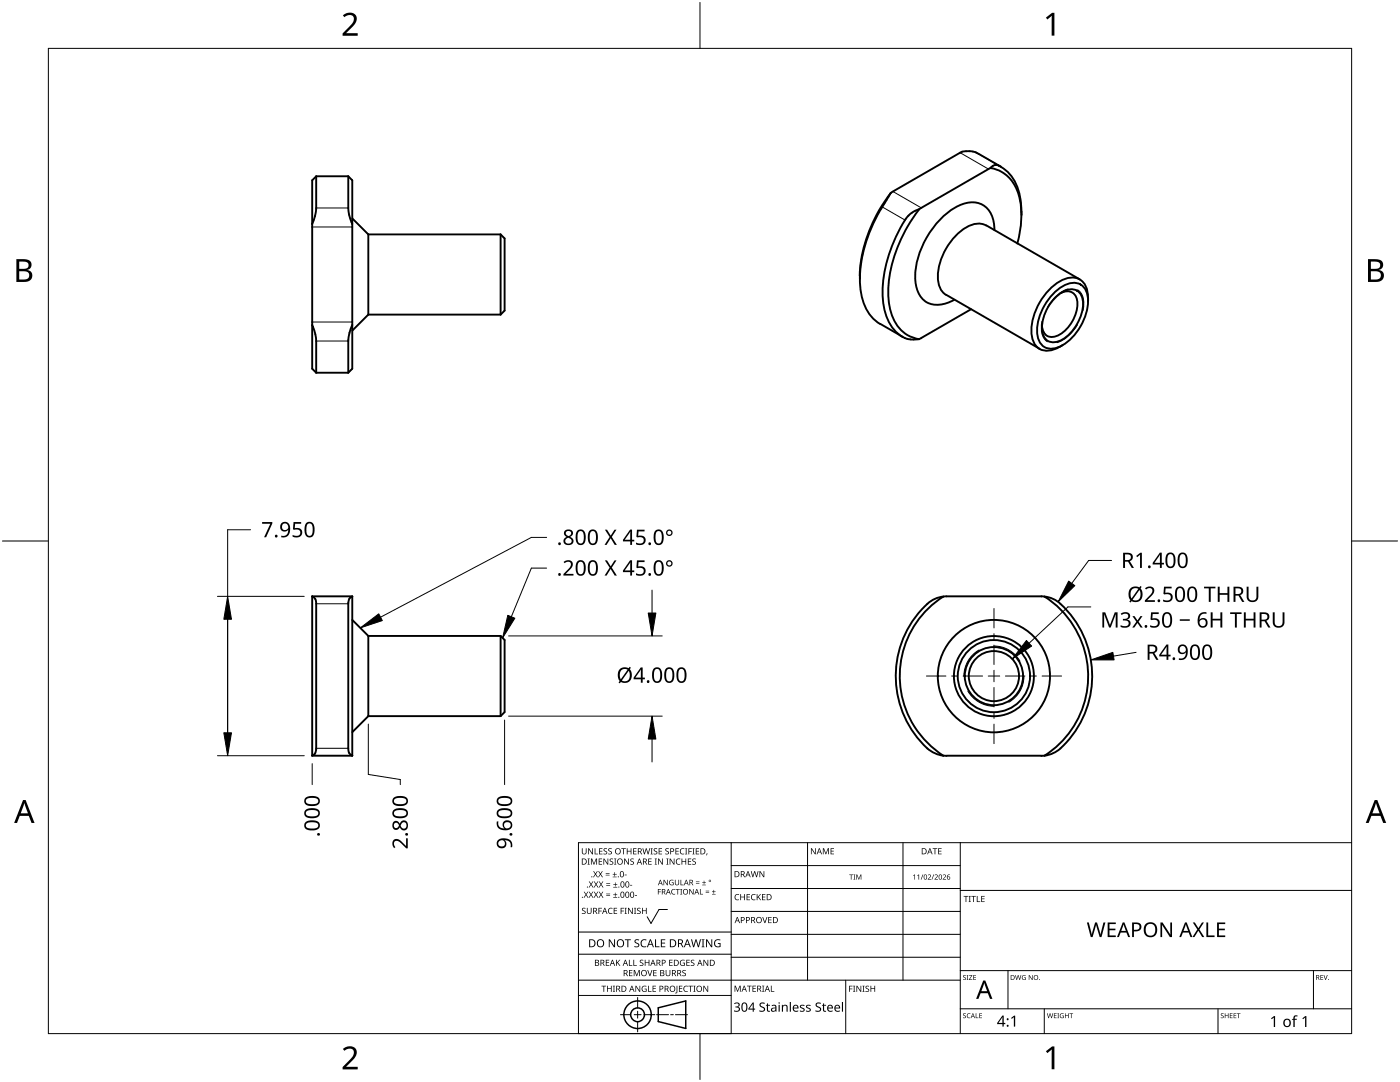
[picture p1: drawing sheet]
<svg xmlns="http://www.w3.org/2000/svg" width="279mm" height="216mm" viewBox="0 0 279 216" stroke-linecap="round" stroke-linejoin="round" font-family="sans-serif">
<g fill="none" stroke="#000" stroke-width=".38">
<path d="M63.1 35.2l-.8 .8v37.6l.8 .8M63.1 35.2v6.5l-.2 1.4-.6 1.6M63.1 35.2h6.4M69.5 35.2v6.6l.3 1.4 .5 1.5M69.5 35.2l.8 .8v37.6l-.8 .8M177.8 38.5l-.8 1.2a36.4 36.4 0 0 0-5.1 12.8 13.5 13.5 0 0 0 2 10.7l1.7 1.4M178.2 38.2a15.9 15.9 0 0 0-3.3 4.8 27.6 27.6 0 0 0-3.3 12M192 30.3l-13.8 7.9M192 30.3l1.7-.1 1.2 .3M194.9 30.5l.3 .2M195.3 30.7l4.5 2.6M197.3 33.7l-13.4 7.8"/>
<path d="M197.7 33.5l-.5 .2M197.7 33.5a7 7 0 0 1 5.7 5.7 18.1 18.1 0 0 1-.4 9.4M199.3 33.1a7.6 7.6 0 0 1 4.2 5.6l.3 3.6M199.4 33.1a1.3 1.3 0 0 0-1.7 .4M70.3 43.6l3.2 3.2M73.5 46.8v16M99.9 46.8v16M99.9 46.8h-26.4M99.9 46.8l.8 .8v14.4l-.8 .8M171.6 55v.7M180.6 43.9a28 28 0 0 0-4.4 15.9 9.4 9.4 0 0 0 4 7.5 4.9 4.9 0 0 0 3.2 .4M183.4 41.7l-1.7 .9-1.1 1.3"/>
<path d="M183.9 41.5a13.9 13.9 0 0 0-2.8 3.7 24.7 24.7 0 0 0-3.6 15.9 7.5 7.5 0 0 0 5 6.3l.9 .3 .5-.2 9.9-5.8M188.8 58.8l18.7 10.8M196.8 45a4.2 4.2 0 0 0-4.4 .6 12.3 12.3 0 0 0-5.2 10.5 3.6 3.6 0 0 0 1.6 2.7M196.8 45l18.7 10.7M198.5 45.9a5.2 5.2 0 0 0-3.2-5.4 6.8 6.8 0 0 0-5.8 1.6 17.2 17.2 0 0 0-6.8 14.2 4.6 4.6 0 0 0 3.4 4.4 6.6 6.6 0 0 0 4.4-.9M203.9 42.3v.6M210.3 59.7a4.6 4.6 0 0 1 4.1-1.9 2.78 2.78 0 0 1 1.7 3.2 8.6 8.6 0 0 1-5.1 7.2 2.29 2.29 0 0 1-3-2.4 8.6 8.6 0 0 1 2.3-6.1zM210.5 58.3a5.2 5.2 0 0 1 4.5-1.8 3.3 3.3 0 0 1 2.1 3.6 11 11 0 0 1-5.8 9.2 2.85 2.85 0 0 1-4.3-2.5 10.7 10.7 0 0 1 3.5-8.5zM211.8 58.5a2.12 2.12 0 0 1 2.3-.1 2.12 2.12 0 0 1 .9 2.2 7.5 7.5 0 0 1-4.2 6.5 2.04 2.04 0 0 1-2.9-2.1M62.3 64.9l.5 1.4 .3 1.4v6.7M63.1 74.4h6.4M70.3 64.9l-.6 1.5-.2 1.4v6.6"/>
<path d="M73.5 62.8l-3.2 3.2M99.9 62.8h-26.4M175.7 64.6l4.5 2.6M212.1 68.9l-.6 .3M217.2 60.1a4.4 4.4 0 0 0-1.7-4.3 4.5 4.5 0 0 0-4.9 .9 12.1 12.1 0 0 0-4.7 10.2 3.2 3.2 0 0 0 4.9 2.6l.7-.3M62.3 119a1.27 1.27 0 0 1 .8 1.5v28.8a1.4 1.4 0 0 1-.8 1.5M70.3 119v31.8M70.3 119a1.4 1.4 0 0 0-.8 1.5v28.8a1.27 1.27 0 0 0 .8 1.5M70.3 119h-8v31.8M188.3 119a6.7 6.7 0 0 0-4.4 2.6 19.6 19.6 0 0 0 1.6 28.1l1.6 .8 1.2 .3M188.3 119a18.8 18.8 0 0 0 0 31.8M207.8 119h.6"/>
<path d="M207.9 119h-19.6M208.4 119l1.8 .5a16.8 16.8 0 0 1 6.9 9.6 19.2 19.2 0 0 1-6.4 20.9l-1.1 .5-1.2 .3M208.4 119a18.8 18.8 0 0 1 0 31.8M70.3 123.7l3.2 3.2M73.5 126.9h26.4M73.5 126.9v16M99.9 126.9v16M99.9 126.9l.8 .8v14.4l-.8 .8M62.3 150.8h.1M62.3 150.8h8M70.3 150.8h.1M73.5 142.9h26.4"/>
<path d="M73.5 142.9l-3.2 3.2M188.3 150.8h.6M207.9 150.8h-19M208.4 150.8h-.6"/>
<circle cx="198.3" cy="134.9" r="5.8"/>
<circle cx="198.4" cy="134.9" r="11.2"/>
<circle cx="198.4" cy="134.9" r="7.2"/>
<circle cx="198.4" cy="134.9" r="5"/>
<circle cx="198.4" cy="134.9" r="8"/>
</g>
<path d="M178.2 38.2l5.7 3.3M191.6 30.5l5.7 3.2M194.9 30.5l4.5 2.6M69.5 41.5h-6.4M70.3 45.3h-8M176.1 41.3l4.5 2.6M69.5 68.1h-6.4M70.3 64.3h-8M63.1 120.5h6.4M63.1 149.3h6.4" fill="none" stroke="#000" stroke-width=".2"/>
<path d="M193.2 137.9a6.2 6.2 0 0 0 5.1 3M195.4 129.7a6 6 0 0 0-3 5.2M198.3 128.9a5.9 5.9 0 0 1 5.2 3M204.3 134.9a5.9 5.9 0 0 1-3 5.2" fill="none" stroke="#000" stroke-width=".2"/>
<path d="M213.1 57.7a7.5 7.5 0 0 0-4.1 3.6M215.1 57.8a3.2 3.2 0 0 1 1.2 3.3l-.1 .8M207.9 64.1a3.9 3.9 0 0 0 1.1 4.1M215.1 64.8a7.6 7.6 0 0 1-4.2 3.6" fill="none" stroke="#000" stroke-width=".2"/>
<path d="M9.7 9.7h260v196.5h-260z" fill="none" stroke="#000" stroke-width=".2"/>
<path d="M139.7 .5v9.2M.5 108h9.2M269.7 108h9.2M139.7 206.2v9.2" fill="none" stroke="#000" stroke-width=".2"/>
<g fill="#000">
<path d="M68.4 3.1a1.64 1.64 0 0 1 2.8 .4 2.52 2.52 0 0 1-1.2 2.2l-.9 .9h2.3v.5h-3v-.4l1.2-1.2a1.95 1.95 0 0 0 .9-2.2 1.23 1.23 0 0 0-1.8 .1zM208.7 3.5l1.3-.9h.4v4.5h-.5v-4l-.9 .8zM68.4 209.3a1.64 1.64 0 0 1 2.8 .4 2.52 2.52 0 0 1-1.2 2.2l-.9 1h2.3v.5h-3v-.5l1.2-1.2a1.95 1.95 0 0 0 .9-2.1 1.23 1.23 0 0 0-1.8 .1zM208.7 209.8l1.3-1h.4v4.6h-.5v-4l-.9 .7z"/>
<path d="M3.3 51.7h1.3a1.28 1.28 0 0 1 1.7 1.3 1.04 1.04 0 0 1-.9 .9 1.23 1.23 0 0 1 1 1.5 1.23 1.23 0 0 1-1.5 .9h-1.6zM3.8 54.1v1.7h1a.86 .86 0 0 0 1-.9 .86 .86 0 0 0-1.1-.8zM3.8 52.2v1.4h.9a.78 .78 0 0 0 1-.7 .78 .78 0 0 0-1.1-.7z"/>
<path d="M273 51.7h1.3a1.28 1.28 0 0 1 1.7 1.3 1.04 1.04 0 0 1-.8 .9 1.23 1.23 0 0 1 1 1.5 1.23 1.23 0 0 1-1.6 .9h-1.6zM273.6 54.1v1.7h.9a.86 .86 0 0 0 1.1-.9 .86 .86 0 0 0-1.1-.8zM273.6 52.2v1.4h.8a.78 .78 0 0 0 1-.7 .78 .78 0 0 0-1.1-.7z"/>
<path d="M4.6 159.6h.5l1.8 4.6h-.6l-.6-1.4h-1.8l-.5 1.4h-.6zM4.8 160.2l-.7 2.1h1.5z"/>
<path d="M274.3 159.6h.6l1.7 4.6h-.6l-.5-1.4h-1.8l-.6 1.4h-.5zM274.6 160.2l-.7 2.1h1.4z"/>
</g>
<g fill="none" stroke="#000" stroke-width=".2">
<path d="M145.9 168.1v38.1h-30.5v-38.1h154.3M145.9 172.7h45.7M145.9 177.3h45.7M161.2 168.1v27.5M180.2 168.1v27.5M191.6 168.1v38.1M191.6 177.7h78.1M115.4 198.6h30.5M115.4 195.6h76.2M115.4 190.4h30.5M115.4 186h30.5M127.3 199v2.1"/>
<path d="M133.2 181.5h-1.7l-1.6 2.8-.7-1.4M145.9 181.9h45.7M145.9 186.4h45.7M145.9 191h45.7M168.8 195.6v10.6M191.6 193.7h78.1M201.2 193.7v7.6M262.1 193.7v7.6M123.8 202.5h2.1M126.6 202.5h1.3M127.3 201.8v1.4M127.3 203.8v2.1"/>
<path d="M128.6 202.5h2.1M131 202.5h2.4M133.8 202.5h.6M134.8 202.5h2.4M191.6 201.3h78.1M208.4 201.3v4.9M243.1 201.3v4.9"/>
</g>
<g fill="#000">
<path d="M116.1 169.3h.2v.8a.32 .32 0 0 0 .3 .3 .32 .32 0 0 0 .3-.3v-.8h.2v.8a.47 .47 0 0 1-.5 .4 .47 .47 0 0 1-.5-.5zM116.5 177.9h.2l.3 .5 .3-.5h.1l-.4 .6 .4 .6h-.1l-.3-.5-.4 .5h-.1l.4-.6zM117.3 171.3h.4l-.1 .1v1l.1 .1h-.4l.1-.1v-1zM117.4 169.3h.2l.6 1v-1h.1v1.2h-.1l-.7-1v1h-.1zM117.5 177.9h.2l.3 .5 .3-.5h.1l-.4 .6 .4 .6h-.1l-.4-.5-.3 .5h-.1l.4-.6zM117.5 175.9h.2l.3 .5 .3-.5h.1l-.4 .6 .5 .6h-.2l-.3-.5-.4 .5h-.1l.4-.6zM117.9 171.3h.3l.3 1 .4-1h.3v1.2h-.2v-1l-.4 1h-.1l-.4-1v1h-.2zM118.7 169.3h.1v1h.6v.2h-.7zM118.4 173.8h.1l.3 .5 .3-.5h.2l-.4 .6 .4 .7h-.1l-.4-.6-.3 .6h-.1l.4-.7zM118.5 177.9h.2l.2 .5 .3-.5h.2l-.4 .6 .4 .6h-.1l-.4-.5-.3 .5h-.1l.4-.6zM118.5 175.9h.2l.3 .5 .3-.5h.1l-.4 .6 .4 .6h-.1l-.3-.5-.4 .5h-.1l.4-.6zM119.5 171.3h.7v.1h-.6v.4h.5v.2h-.5v.4h.6v.1h-.7z"/>
<path d="M119.6 169.3h.6v.1h-.5v.4h.5v.1h-.5v.4h.5v.2h-.6zM119.4 173.8h.1l.3 .5 .3-.5h.2l-.4 .6 .4 .7h-.1l-.4-.6-.3 .6h-.2l.5-.7zM119.5 177.9h.1l.3 .5 .3-.5h.2l-.4 .6 .4 .6h-.1l-.4-.5-.3 .5h-.1l.4-.6zM119.5 175.9h.2l.3 .5 .3-.5h.1l-.4 .6 .4 .6h-.1l-.4-.5-.3 .5h-.1l.4-.6zM120.9 174.6h.8v.1h-.8zM120.9 174.2h.8v.1h-.8zM121 178.7h.8v.1h-.8zM121 178.3h.8v.1h-.8zM121 176.6h.8v.1h-.8zM121 176.3h.8v.1h-.8zM120.5 169.4l.4-.1h.3l-.1 .1a.25 .25 0 0 0-.4-.1 .25 .25 0 0 0 0 .4l.4 .3 .1 .2-.3 .3-.5-.1v-.1h.2a.27 .27 0 0 0 .4-.1 .27 .27 0 0 0-.3-.3l-.2-.2zM120.4 171.3h.2l.7 1-.1-1h.2v1.2h-.2l-.6-1v1h-.2z"/>
<path d="M121.4 169.4l.5-.1h.2v.1a.25 .25 0 0 0-.4-.1 .25 .25 0 0 0 0 .4l.4 .3v.2l-.2 .3-.5-.1v-.1h.1a.27 .27 0 0 0 .5-.1 .27 .27 0 0 0-.4-.3l-.2-.2zM122.3 174.9h.8v.2h-.8zM122.4 179h.8v.1h-.8zM122.4 177h.8v.1h-.8zM121.7 171.4l.4-.1 .3 .1-.1 .1a.25 .25 0 0 0-.4-.1 .25 .25 0 0 0 0 .4 .42 .42 0 0 1 .5 .5 .42 .42 0 0 1-.7 .2l-.1-.2 .2 .1a.27 .27 0 0 0 .5-.2 .27 .27 0 0 0-.4-.3l-.2-.2zM122.6 174h.1v.4h.4v.1h-.4v.4h-.1v-.4h-.3v-.1h.3zM122.7 178.1h.1v.4h.4v.1h-.4v.3h-.1v-.3h-.3v-.1h.3zM122.7 176.1h.2v.3h.3v.2h-.3v.3h-.2v-.3h-.3v-.2h.3zM122.6 171.3h.4l-.1 .1v1l.1 .1h-.4l.1-.1v-1zM124 169.3h.9v.1h-.4v1.1h-.1v-1.1h-.4zM124.7 174.5h.4v.2h-.4zM124.6 171.3h.1l.7 1v-1h.1v1.2h-.2l-.6-1v1h-.1z"/>
<path d="M125.7 176.6h.5v.1h-.5zM125.1 169.3h.1v.5h.7v-.5h.1v1.2h-.1v-.6h-.7v.6h-.1zM125.8 171.4l.5-.1 .2 .1v.1a.25 .25 0 0 0-.4-.1 .25 .25 0 0 0 0 .4 .42 .42 0 0 1 .4 .5 .42 .42 0 0 1-.7 .2v-.2l.1 .1a.27 .27 0 0 0 .5-.2 .27 .27 0 0 0-.4-.3l-.2-.2zM126.7 178.6h.4v.2h-.4zM126.4 169.3h.6v.1h-.5v.4h.5v.1h-.5v.4h.5v.2h-.6zM128.2 169.3h.2l.2 1 .3-1h.2l.2 1 .3-1h.1l-.3 1.2h-.1l-.3-1.1-.3 1.1h-.2zM129.4 171.3h.7v.1h-.6v.4h.5v.2h-.5v.4h.6v.1h-.7zM129.8 169.3h.5l-.2 .1v1l.2 .1h-.5l.2-.1v-1zM130.7 171.3h.4l-.1 .1v1l.1 .1h-.4l.1-.1v-1zM130.5 169.4l.4-.1h.3l-.1 .1a.25 .25 0 0 0-.4-.1 .25 .25 0 0 0 0 .4l.4 .3 .1 .2-.2 .3-.6-.1v-.1h.2a.27 .27 0 0 0 .4-.1 .27 .27 0 0 0-.3-.3l-.2-.2zM131.3 177.4h.6v.1h-.5v.4h.5v.1h-.5v.5h-.1zM131.4 169.3h.7v.1h-.5v.4h.5v.1h-.5v.4h.5v.2h-.7z"/>
<path d="M131.3 171.3h.2l.7 1v-1h.1v1.2h-.2l-.6-1v1h-.2zM132.4 175.6h.2l.6 .9v-.9h.1v1h-.2l-.6-.9v.9h-.1zM133 171.3h.4l-.1 .1v1l.1 .1h-.4l.1-.1v-1zM132.8 169.4l.4-.1h.3l-.1 .1a.25 .25 0 0 0-.3-.1 .25 .25 0 0 0 0 .4l.4 .3v.2l-.2 .3-.5-.1v-.1h.1a.27 .27 0 0 0 .5-.1 .27 .27 0 0 0-.4-.3l-.2-.2zM133.7 175.7l.5-.2 .2 .1v.1a.45 .45 0 0 0-.7 .4 .45 .45 0 0 0 .6 .4v-.3h-.2v-.1h.3v.5a.6 .6 0 0 1-.8-.1 .6 .6 0 0 1 .1-.8zM134.1 177.5l.4-.1h.3l-.1 .2a.44 .44 0 0 0-.6 .4 .44 .44 0 0 0 .6 .3 .52 .52 0 0 1-.7 0 .52 .52 0 0 1 .1-.8zM133.6 171.3h.2l.7 1v-1h.1v1.2h-.2l-.6-1v1h-.2zM134.9 177.4h.8v.1h-.4v1h-.1v-1h-.3zM135 171.5l.5-.2 .3 .1-.1 .1a.49 .49 0 0 0-.7 .4 .49 .49 0 0 0 .7 .5 .52 .52 0 0 1-.6 0 .52 .52 0 0 1-.2-.6zM134.8 169.3h.7v.1h-.6v.4h.5v.1h-.5v.4h.6v.2h-.7zM134.7 175.6h.1v.7a.28 .28 0 0 0 .3 .2 .28 .28 0 0 0 .3-.2v-.7h.1v.7a.42 .42 0 0 1-.4 .4 .42 .42 0 0 1-.4-.4zM135.8 175.6h.2v.9h.4v.1h-.6z"/>
<path d="M135.8 177.4h.3l-.1 .1v.9l.1 .1h-.3l.1-.1v-.9zM135.8 169.4l.4-.1h.4l-.1 .1h-.2a.49 .49 0 0 0-.4 .6 .49 .49 0 0 0 .7 .3 .52 .52 0 0 1-.7 .1 .52 .52 0 0 1-.2-.6zM136 171.3h.2v.5h.6v-.5h.1v1.2h-.1v-.5h-.6v.5h-.2zM136.7 169.3h.5l-.2 .1v1l.2 .1h-.5l.2-.1v-1zM137.4 169.3h.7v.1h-.6v.4h.5v.2h-.5v.5h-.1zM137.3 171.3h.7v.1h-.6v.4h.5v.2h-.5v.4h.6v.1h-.7zM137.6 177.4h.1l.6 .9v-.9h.1v1.1h-.1l-.6-.9v.9h-.1zM138.2 169.3h.4l-.1 .1v1l.1 .1h-.4l.1-.1v-1zM138.9 176.2h.7v.1h-.7zM138.9 175.9h.7v.1h-.7zM138.2 171.4l.4-.1 .3 .1-.1 .1a.25 .25 0 0 0-.4-.1 .25 .25 0 0 0 0 .4 .42 .42 0 0 1 .5 .5 .42 .42 0 0 1-.7 .2l-.1-.2 .2 .1a.27 .27 0 0 0 .5-.2 .27 .27 0 0 0-.4-.3l-.2-.2zM138.9 169.3h.6v.1h-.5v.4h.5v.1h-.5v.4h.5v.2h-.6z"/>
<path d="M139.7 177.4h.1v1h.5v.1h-.6zM140.1 176.5h.8v.1h-.8zM140.5 175.7h.1v.3h.3v.2h-.3v.3h-.1v-.3h-.4v-.2h.4zM140.8 178h.7v.2h-.7zM140.8 177.7h.7v.1h-.7zM141 170.3h.2l-.3 .4zM142.1 178.4h.7v.1h-.7zM142.4 177.6h.1v.3h.3v.1h-.3v.3h-.1v-.3h-.3v-.1h.3zM146.8 178.6l.4-.2 .3 .1v.1a.49 .49 0 0 0-.7 .4 .49 .49 0 0 0 .7 .5 .52 .52 0 0 1-.7 0 .52 .52 0 0 1-.2-.6zM147.7 178.4h.2v.5h.6v-.5h.2v1.2h-.2v-.5h-.6v.5h-.2zM149 178.4h.7v.1h-.5v.4h.4v.2h-.4v.4h.5v.1h-.7zM150 178.6l.5-.2 .3 .1-.1 .1a.49 .49 0 0 0-.7 .4 .49 .49 0 0 0 .8 .5 .52 .52 0 0 1-.7 0 .52 .52 0 0 1-.2-.6z"/>
<path d="M149.8 173.8h.2l.3 1.1 .2-1.1h.2l.3 1.1 .2-1.1h.2l-.3 1.2h-.2l-.3-1-.3 1h-.1zM151 178.4h.2v.6l.5-.6h.2l-.5 .5 .5 .7h-.2l-.4-.6-.1 .6h-.2zM151.6 173.8h.1l.7 1v-1h.1v1.2h-.1l-.7-1v1h-.1zM152.1 178.4h.7v.1h-.6v.4h.5v.2h-.5v.4h.6v.1h-.7zM161.8 169.3h.2l.7 1v-1h.1v1.2h-.2l-.6-1v1h-.2zM164.2 169.3h.2l.4 .9 .4-.9h.2v1.2h-.1v-1.1l-.4 1.1h-.1l-.4-1.1v1.1h-.2zM165.8 169.3h.6v.1h-.5v.4h.5v.1h-.5v.4h.5v.2h-.6zM169.5 174.5h.7v.1h-.3v.9h-.1v-.9h-.3zM170.3 174.5h.4l-.1 .1v.8l.1 .1h-.4l.1-.1v-.8zM170.9 174.5h.2l.3 .8 .3-.8h.2v1h-.1v-.9l-.5 .9-.3-.9v.9h-.1zM182.2 174.7l.4-.2v1h-.1v-.9l-.2 .2zM183 174.7l.4-.2v1h-.1v-.9l-.2 .2z"/>
<path d="M184.1 174.5h.2l-.4 1h-.1zM185.2 174.6a.37 .37 0 0 1 .6 0 .37 .37 0 0 1-.3 .6l-.2 .2h.5v.1h-.6l.2-.4a.27 .27 0 0 0 .3-.3 .27 .27 0 0 0-.4-.2zM186.3 174.5h.1l-.4 1h-.1zM186.1 169.3h.9v.1h-.3v1.1h-.2v-1.1h-.4zM186.5 174.6a.37 .37 0 0 1 .6 0 .37 .37 0 0 1-.2 .6l-.2 .2h.5v.1h-.7l.3-.4a.27 .27 0 0 0 .2-.3 .27 .27 0 0 0-.3-.2zM187.2 169.3h.7v.1h-.5v.4h.5v.1h-.5v.4h.5v.2h-.7zM188.2 174.6a.37 .37 0 0 1 .5 0 .37 .37 0 0 1-.2 .6l-.2 .2h.5v.1h-.7l.3-.4a.27 .27 0 0 0 .3-.3 .27 .27 0 0 0-.4-.2zM192.3 178.8h.9v.1h-.3v1.1h-.2v-1.1h-.4zM193.3 178.8h.5l-.2 .1v1l.2 .1h-.5l.2-.1v-1zM193.8 178.8h1v.1h-.4v1.1h-.2v-1.1h-.4zM194.9 178.8h.2v1.1h.5v.1h-.7zM195.8 178.8h.7v.1h-.5v.4h.5v.1h-.5v.5h.5v.1h-.7z"/>
<path d="M116.2 181.3l.4-.2 .3 .1-.1 .1a.25 .25 0 0 0-.4-.1 .25 .25 0 0 0 0 .4l.4 .2 .1 .3-.3 .3-.5-.1v-.1h.2a.27 .27 0 0 0 .4-.1 .27 .27 0 0 0-.3-.3l-.2-.2zM117.1 181.1h.2v.8a.32 .32 0 0 0 .3 .3 .32 .32 0 0 0 .3-.3v-.8h.2v.8a.47 .47 0 0 1-.5 .5 .47 .47 0 0 1-.5-.5zM119.4 181.1h.7v.2h-.5v.4h.5v.1h-.5v.6h-.2zM120 196.7h1v.1h-.4v1.1h-.2v-1.1h-.4zM120.9 191.5h.7v.1h-.5v.4h.4v.2h-.4v.4h.5v.1h-.7zM121.5 181.3l.4-.2 .4 .1-.1 .1a.49 .49 0 0 0-.7 .5 .49 .49 0 0 0 .7 .4 .52 .52 0 0 1-.6 .1 .52 .52 0 0 1-.3-.6zM121.1 196.7h.2v.5h.6v-.5h.2v1.2h-.2v-.6h-.6v.6h-.2zM121.5 187.4h.2l.9 1.3v-1.3h.1v1.6h-.2l-.8-1.3v1.3h-.2zM122.3 196.7h.4l-.1 .1v1l.1 .1h-.4l.2-.1v-1zM122.5 181.1h.7v.2h-.6v.4h.5v.1h-.5v.4h.6v.2h-.7zM122.9 191.5h.2v.6l.5-.6h.2l-.5 .5 .5 .7h-.2l-.4-.6-.1 .6h-.2zM123.9 181.1h.6v.2h-.5v.4h.5v.1h-.5v.6h-.1z"/>
<path d="M124.7 181.1h.4l-.2 .2v.9l.2 .2h-.4l.1-.2v-.9zM124.7 187.4h1.2v.2h-.5v1.4h-.2v-1.4h-.5zM125.5 191.5h.2v1.1h.5v.1h-.7zM125.5 193.6h.7v.1h-.5v.4h.5v.1h-.5v.4h.5v.2h-.7zM125.3 181.1h.2l.7 1.1-.1-1.1h.2v1.3h-.2l-.6-1v1h-.2zM126.4 191.5h.2v1.1h.5v.1h-.7zM126.5 181.1h.5l-.2 .2v.9l.2 .2h-.5l.2-.2v-.9zM126.5 193.6h.2l.4 1 .4-1h.2v1.2h-.2v-1.1l-.4 1.1h-.1l-.4-1.1v1.1h-.1zM126.7 187.6l.3-.2 .6 .1-.2 .1a.33 .33 0 0 0-.6 .2 .33 .33 0 0 0 .4 .4 .47 .47 0 0 1 .4 .6 .47 .47 0 0 1-.7 .2h-.3v-.2h.2a.35 .35 0 0 0 .6-.2 .35 .35 0 0 0-.5-.4l-.3-.2zM126.8 196.7h.2l.6 1v-1h.2v1.2h-.2l-.7-1 .1 1h-.2zM127.2 181.3l.4-.2 .3 .1-.1 .1a.25 .25 0 0 0-.4-.1 .25 .25 0 0 0 0 .4l.4 .2 .1 .3-.3 .3-.5-.1v-.1h.2a.27 .27 0 0 0 .4-.1 .27 .27 0 0 0-.3-.3l-.2-.2zM127.7 191.6l.5-.1 .2 .1v.1a.25 .25 0 0 0-.4-.1 .25 .25 0 0 0 0 .4l.4 .2v.3l-.2 .2h-.5v-.2l.1 .1a.27 .27 0 0 0 .5-.2 .27 .27 0 0 0-.4-.3l-.2-.2z"/>
<path d="M128 187.6l.6-.2 .4 .1v.2a.64 .64 0 0 0-1 .5 .64 .64 0 0 0 1 .6v.2a.83 .83 0 0 1-1.1-.3 .83 .83 0 0 1 .1-1.1zM128.2 196.8l.6-.1 .2 .1v.1a.5 .5 0 0 0-.8 .4 .5 .5 0 0 0 .7 .5v-.4h-.3v-.1h.4v.6a.66 .66 0 0 1-.8-.2 .66 .66 0 0 1 0-.9zM128.1 181.1h.2v.6h.6v-.6h.2v1.3h-.2v-.6h-.6v.6h-.2zM129.2 193.6h.1l.4 1 .3-1h.2l-.4 1.2h-.2zM129.3 196.7h.2v1.1h.5v.1h-.7zM128.7 191.5h.1v.5h.6v-.5h.2v1.2h-.2v-.5h-.6v.5h-.1zM130.7 187.4h.2v1.4h.7v.2h-.9zM130.2 196.7h.7v.1h-.5v.4h.5v.1h-.5v.5h.5v.1h-.7zM130.4 193.6h.6v.1h-.5v.4h.5v.1h-.5v.4h.5v.2h-.6zM131.9 187.4h.9v.2h-.7v.5h.6v.2h-.6v.5h.7v.2h-.9zM132.8 193.6h.2v.7a.32 .32 0 0 0 .3 .4 .32 .32 0 0 0 .3-.4v-.7h.2v.7a.47 .47 0 0 1-.5 .5 .47 .47 0 0 1-.5-.5zM133.5 191.5h.7v.1h-.5v.4h.5v.2h-.5v.4h.5v.1h-.7z"/>
<path d="M135 196.7h.2v1.3l-.1 .2h-.3l-.1-.1 .3-.2zM135.5 196.7h.7v.1h-.5v.4h.4v.1h-.4v.5h.5v.1h-.7zM135.8 191.7l.5-.2 .4 .1-.1 .1a.5 .5 0 0 0-.8 .4 .5 .5 0 0 0 .7 .5v-.4h-.2v-.1h.4v.6a.66 .66 0 0 1-.9-.1 .66 .66 0 0 1 0-.9zM136.2 193.7l.4-.2 .3 .1-.1 .1a.25 .25 0 0 0-.4-.1 .25 .25 0 0 0 0 .4 .42 .42 0 0 1 .5 .6 .42 .42 0 0 1-.7 .2l-.1-.2h.2a.27 .27 0 0 0 .5-.1 .27 .27 0 0 0-.4-.3l-.2-.2zM136.5 196.8l.5-.1 .3 .1-.1 .1a.49 .49 0 0 0-.7 .4 .49 .49 0 0 0 .8 .4 .52 .52 0 0 1-.7 .1 .52 .52 0 0 1-.2-.6zM137 191.5h.7v.1h-.6v.4h.5v.2h-.5v.4h.6v.1h-.7zM137.4 196.7h.9v.1h-.4v1.1h-.1v-1.1h-.4zM137.9 191.6l.4-.1 .3 .1-.1 .1a.25 .25 0 0 0-.4-.1 .25 .25 0 0 0 0 .4l.4 .2 .1 .3-.2 .2h-.6v-.2l.2 .1a.27 .27 0 0 0 .5-.2 .27 .27 0 0 0-.4-.3l-.2-.2zM138.4 196.7h.4l-.1 .1v1l.1 .1h-.4l.1-.1v-1zM137.9 187.4h.2l.3 1.4 .4-1.4h.2l.4 1.4 .3-1.4h.2l-.4 1.6h-.2l-.4-1.3-.4 1.3h-.2zM140 187.4h.6l-.2 .2v1.3l.2 .1h-.6l.2-.1v-1.3zM140.4 196.7h.1l.7 1v-1h.1v1.2h-.1l-.7-1v1h-.1z"/>
<path d="M140.4 191.5h.2l.6 1v-1h.1v1.2h-.1l-.7-1v1h-.1zM140.9 187.4h.2l.9 1.3v-1.3h.2v1.6h-.3l-.8-1.3v1.3h-.2zM142.7 187.6l.7-.2 .4 .1-.1 .2a.65 .65 0 0 0-1 .5 .65 .65 0 0 0 .9 .6v-.4h-.3v-.2h.5v.7a.86 .86 0 0 1-1.1-.1 .86 .86 0 0 1 0-1.2zM146.6 196.7h.2l.4 1 .4-1h.2v1.2h-.1v-1.1l-.4 1.1h-.2l-.4-1.1v1.1h-.1zM149.1 196.7h.9v.1h-.4v1.1h-.1v-1.1h-.4zM150.2 196.7h.7v.1h-.6v.4h.5v.1h-.5v.5h.6v.1h-.7zM152.1 183h.2l.3 1 .4-1h.2l-.5 1.2h-.1zM152.1 196.7h.4l-.1 .1v1l.1 .1h-.4l.1-.1v-1zM153.8 196.7h.2v1.1h.5v.1h-.7zM153.3 183h.7v.1h-.5v.4h.5v.1h-.5v.5h.5v.1h-.7zM169.5 196.7h.6v.1h-.5v.5h.5v.1h-.5v.5h-.1zM170.2 196.7h.5l-.2 .1v1l.2 .1h-.5l.2-.1v-1z"/>
<path d="M170.9 196.7h.2l.6 1v-1h.2v1.2h-.2l-.6-1v1h-.2zM172.1 196.7h.5l-.2 .1v1l.2 .1h-.5l.2-.1v-1zM172.8 196.8l.4-.1h.2v.2a.25 .25 0 0 0-.4-.1 .25 .25 0 0 0 0 .4l.4 .2 .1 .3-.3 .2h-.5v-.2l.2 .1a.27 .27 0 0 0 .4-.2 .27 .27 0 0 0-.3-.3l-.3-.2zM173.7 196.7h.2v.5h.6v-.5h.2v1.2h-.2v-.6h-.6v.6h-.2zM192.2 194.7l.4-.1h.2l-.1 .1a.24 .24 0 0 0-.3 0 .24 .24 0 0 0-.1 .3 .24 .24 0 0 0 .4 .1l.1 .1-.1 .3h-.4l-.1-.1a.24 .24 0 0 0 .3 .1 .24 .24 0 0 0 .1-.3l-.4-.3zM192.9 194.6h.4l-.1 .1v.7l.1 .1h-.4l.1-.1v-.7zM193.4 194.6h.6l-.5 .8h.6v.1h-.7l.5-.8h-.5zM194.2 194.6h.6v.1h-.4v.3h.4v.1h-.4v.3h.4v.1h-.6zM202.6 194.6h.1l.2 .8 .2-.8h.2l.2 .8 .2-.8h.1l-.2 .9h-.2l-.2-.8-.2 .8h-.2zM204.1 194.7l.3-.1h.3l-.1 .1a.4 .4 0 0 0-.6 .4 .4 .4 0 0 0 .6 .3v-.3l-.2-.1h.3v.5a.53 .53 0 0 1-.7-.1 .53 .53 0 0 1 .1-.7zM205.3 194.6h.2l.5 .8v-.8h.1v.9h-.2l-.5-.8v.8h-.1zM216.9 184.1h.4l.6 2.4 .7-2.4h.3l.7 2.4 .6-2.4h.4l-.8 2.9h-.3l-.8-2.5-.6 2.5h-.4z"/>
<path d="M221.1 184.1h1.6v.3h-1.3v.9h1.2v.3h-1.2v1.1h1.3v.3h-1.6zM231.6 184.1h.4l1.6 2.4v-2.4h.3v2.9h-.4l-1.6-2.4v2.4h-.3zM238 184.1h.5l.7 1.1 .7-1.1h.4l-.9 1.4 .9 1.5h-.4l-.7-1.3-.8 1.3h-.4l.9-1.5zM240.8 184.1h.3v2.6h1.3v.3h-1.6zM242.9 184.1h1.6v.3h-1.2v.9h1.1v.3h-1.1v1.1h1.2v.3h-1.6zM263.5 194.6h.6v.1h-.5v.3h.4v.1h-.4v.3h.5v.1h-.6zM264.1 194.6h.2l.2 .8 .3-.8h.2l-.4 .9h-.1zM146.5 200.2a.6 .6 0 0 1 .7-.2 .6 .6 0 0 1 .4 .7l-.3 .2a.51 .51 0 0 1 .4 .7 .51 .51 0 0 1-.7 .3l-.5-.1v-.2l.4 .1a.38 .38 0 0 0 .5-.3 .38 .38 0 0 0-.5-.4h-.1v-.2h.1a.36 .36 0 0 0 .5-.4 .36 .36 0 0 0-.7-.1l-.1 .1zM151.7 200.2l.3-.2 .6 .1v.2l-.2-.1a.34 .34 0 0 0-.6 .2 .34 .34 0 0 0 .4 .5l.4 .2 .1 .3a.74 .74 0 0 1-1.2 .4v-.2l.4 .1a.36 .36 0 0 0 .6-.3 .36 .36 0 0 0-.5-.4l-.4-.3zM153.1 200.2h.2v.3h.4v.2h-.4v.8l.1 .2h.3a.33 .33 0 0 1-.4 .2 .33 .33 0 0 1-.3-.4v-.8l-.1-.1 .1-.1zM155.4 200.5h.2v1.4h-.2zM156 200.5h.2l.1 .2a.52 .52 0 0 1 .5-.2 .52 .52 0 0 1 .4 .5v.9h-.2v-.9a.37 .37 0 0 0-.5-.3 .37 .37 0 0 0-.2 .5v.7h-.3z"/>
<path d="M157.6 199.9h.2v2h-.2zM159.7 200.6l.3-.1 .6 .1-.1 .1h-.3a.25 .25 0 0 0-.4 .2 .25 .25 0 0 0 .4 .2l.3 .2 .1 .2a.62 .62 0 0 1-1 .3v-.2l.4 .1a.26 .26 0 0 0 .4-.1 .28 .28 0 0 0-.4-.4l-.3-.2zM160.9 200.6l.3-.1 .6 .1-.1 .1h-.3a.25 .25 0 0 0-.3 .2 .25 .25 0 0 0 .3 .2l.3 .2 .1 .2a.62 .62 0 0 1-.9 .3v-.2l.3 .1a.26 .26 0 0 0 .4-.1 .26 .26 0 0 0-.3-.4l-.4-.2zM162.8 200.2l.4-.2 .6 .1v.2l-.3-.1a.34 .34 0 0 0-.5 .2 .34 .34 0 0 0 .4 .5l.4 .2 .1 .3a.74 .74 0 0 1-1.2 .4v-.2l.4 .1a.36 .36 0 0 0 .6-.3 .36 .36 0 0 0-.5-.4l-.4-.3zM164.3 200.2h.2v.3h.4v.2h-.4v.8l.1 .2h.3a.33 .33 0 0 1-.4 .2 .33 .33 0 0 1-.3-.4v-.8l-.2-.1 .2-.1zM168 199.9h.2v2h-.2zM192.2 202.3l.4-.1h.2l-.1 .1a.24 .24 0 0 0-.3 0 .24 .24 0 0 0-.1 .3 .24 .24 0 0 0 .4 .1l.1 .2-.1 .2-.4 .1-.1-.2a.24 .24 0 0 0 .3 .1 .24 .24 0 0 0 .1-.3l-.4-.2zM193.1 202.3l.6-.1-.3 .1a.4 .4 0 0 0-.3 .5 .4 .4 0 0 0 .5 .2 .46 .46 0 0 1-.6 0 .46 .46 0 0 1 .1-.7zM194.7 202.2h.1v.8h.5v.2h-.6zM195.4 202.2h.6v.1h-.4v.3h.4v.1h-.4v.4h.4v.1h-.6zM201.8 203.1l.6-.4h.2v2.1h-.3v-1.9l-.4 .4zM209 202.2h.1l.2 .8 .2-.8h.1l.3 .8 .2-.8h.1l-.3 1h-.1l-.2-.9-.3 .9h-.1z"/>
<path d="M210.3 202.2h.6v.1h-.4v.3h.3v.1h-.3v.4h.4v.1h-.6zM211 202.2h.4l-.2 .1v.8l.2 .1h-.4l.1-.1v-.8zM211.6 202.3l.7-.1-.1 .1a.4 .4 0 0 0-.6 .4 .4 .4 0 0 0 .6 .3v-.2l-.2-.2h.3v.5a.53 .53 0 0 1-.7-.1 .53 .53 0 0 1 0-.7zM212.5 202.2h.2v.4h.5v-.4h.1v1h-.1v-.5h-.5v.5h-.2zM213.4 202.2h.8v.1h-.3v.9h-.2v-.9h-.3zM243.7 202.3l.3-.1h.2v.1a.24 .24 0 0 0-.3 0 .24 .24 0 0 0-.1 .3 .24 .24 0 0 0 .3 .1l.1 .2-.1 .2-.4 .1-.1-.2a.24 .24 0 0 0 .4 .1 .24 .24 0 0 0 0-.3l-.3-.2zM244.4 202.2h.2v.4h.5v-.4h.1v1h-.1v-.5h-.5v.5h-.2zM245.4 202.2h.6v.1h-.4v.3h.4v.1h-.4v.4h.4v.1h-.6zM246.2 202.2h.5v.1h-.4v.3h.4v.1h-.4v.4h.4v.1h-.5zM246.8 202.2h.8v.1h-.3v.9h-.2v-.9h-.3zM253.7 203.2l.6-.5h.2v2.2h-.3v-1.9l-.4 .4zM258.2 202.7l.3-.1h.5l-.1 .3-.4-.1-.1 .2v.3h.4v.2h-.4v1.4h-.3v-1.4h-.3l.3-.2z"/>
<path d="M259.9 203.2l.6-.5h.2v2.2h-.2v-1.9l-.5 .4z"/>
<path d="M116.1 171.3h.4a.61 .61 0 0 1 .6 .6 .61 .61 0 0 1-.6 .6h-.4zM116.3 171.4v1h.1a.48 .48 0 0 0 .5-.5 .48 .48 0 0 0-.4-.5z"/>
<path d="M122.7 169.9a.61 .61 0 0 1 1.2 0 .61 .61 0 0 1-1.2 0zM123 169.5a.47 .47 0 0 0-.1 .7 .47 .47 0 0 0 .8 0v-.1a.45 .45 0 0 0-.1-.6 .45 .45 0 0 0-.6 0z"/>
<path d="M123.1 171.9a.61 .61 0 0 1 1.2 0 .61 .61 0 0 1-1.2 0zM123.5 171.5l-.2 .4a.45 .45 0 0 0 .7 .4 .45 .45 0 0 0 0-.8l-.2-.1z"/>
<path d="M123.9 173.9a.51 .51 0 0 1 .6 .1 .51 .51 0 0 1 0 .7 .44 .44 0 0 1-.6 .3 .44 .44 0 0 1-.2-.6zM123.9 174v.1a.48 .48 0 0 0 .3 .8 .53 .53 0 0 0 .2-.5 .53 .53 0 0 0-.4-.4z"/>
<path d="M124 178a.44 .44 0 0 1 .5 0 .44 .44 0 0 1 .1 .5 .46 .46 0 0 1-.4 .7 .46 .46 0 0 1-.4-.7zM124.1 178.1l-.1 .2a.45 .45 0 0 0 .3 .7 .53 .53 0 0 0 .2-.5 .53 .53 0 0 0-.4-.4z"/>
<path d="M124 176a.44 .44 0 0 1 .5 0 .44 .44 0 0 1 .1 .5 .46 .46 0 0 1-.4 .6 .46 .46 0 0 1-.4-.7zM124.1 176.1l-.1 .4a.31 .31 0 0 0 .2 .5 .31 .31 0 0 0 .3-.5l-.1-.4z"/>
<path d="M124.9 178a.5 .5 0 0 1 .7 .1 .5 .5 0 0 1 0 .6 .44 .44 0 0 1-.6 .4 .44 .44 0 0 1-.2-.6zM125 178.1a.48 .48 0 0 0-.1 .6 .48 .48 0 0 0 .4 .3l.1-.8-.2-.2z"/>
<path d="M124.9 176a.44 .44 0 0 1 .6 0 .44 .44 0 0 1 .1 .5 .46 .46 0 0 1-.5 .6 .46 .46 0 0 1-.3-.7zM125 176.1l-.1 .4a.31 .31 0 0 0 .3 .5 .31 .31 0 0 0 .2-.5v-.4z"/>
<path d="M125.9 178a.5 .5 0 0 1 .6 .1 .5 .5 0 0 1 0 .6 .44 .44 0 0 1-.5 .4 .44 .44 0 0 1-.2-.6zM126 178.1l-.1 .1a.48 .48 0 0 0 .4 .8 .53 .53 0 0 0 .2-.5 .53 .53 0 0 0-.5-.4z"/>
<path d="M127.3 169.3h.3a.35 .35 0 0 1 .5 .2 .35 .35 0 0 1-.3 .4l.4 .6h-.2l-.3-.5h-.3v.5h-.1zM127.4 169.4v.4h.2a.23 .23 0 0 0 .3-.2 .23 .23 0 0 0-.3-.2z"/>
<path d="M127.5 171.3h.2l.4 1.2h-.1l-.2-.4h-.4l-.2 .4h-.1zM127.6 171.5l-.2 .5h.4z"/>
<path d="M128.3 171.3h.3a.35 .35 0 0 1 .5 .2 .35 .35 0 0 1-.3 .5l.4 .5h-.2l-.3-.5h-.2v.5h-.2zM128.5 171.4v.5h.1a.23 .23 0 0 0 .3-.2 .23 .23 0 0 0-.3-.3z"/>
<path d="M131.7 175.5h.1l.5 1.1h-.2l-.1-.3h-.4l-.2 .3h-.1zM131.8 175.7l-.2 .5h.4z"/>
<path d="M132.1 177.4h.3a.31 .31 0 0 1 .4 .2 .31 .31 0 0 1-.2 .4l.3 .5h-.2l-.3-.5h-.2v.5h-.1zM132.2 177.5v.4h.2a.21 .21 0 0 0 .2-.2 .21 .21 0 0 0-.2-.2z"/>
<path d="M133.3 177.4h.1l.5 1.1h-.2l-.1-.4h-.4l-.2 .4h-.1zM133.4 177.5l-.2 .5h.4z"/>
<path d="M133.8 169.3h.6l.1 .2-.1 .4-.5 .1v.5h-.1zM133.9 169.4v.5a.29 .29 0 0 0 .5-.3 .29 .29 0 0 0-.5-.2z"/>
<path d="M136.9 175.5h.1l.4 1.1h-.1l-.1-.3h-.5l-.1 .3h-.1zM137 175.7l-.2 .5h.3z"/>
<path d="M136.2 177.9a.55 .55 0 0 1 1.1 0 .55 .55 0 0 1-1.1 0zM136.4 177.9a.45 .45 0 0 0 .9 0 .45 .45 0 0 0-.9 0z"/>
<path d="M137.6 175.6h.3a.31 .31 0 0 1 .4 .2 .31 .31 0 0 1-.2 .4l.3 .4h-.2l-.2-.4h-.3v.4h-.1zM137.7 175.7v.4h.2a.21 .21 0 0 0 .3-.2 .21 .21 0 0 0-.3-.2z"/>
<path d="M139 177.4h.1l.4 1.1h-.1l-.1-.4h-.5l-.1 .4h-.1zM139.1 177.5l-.2 .5h.3z"/>
<path d="M139.8 169.3h.4a.54 .54 0 0 1 .6 .6 .56 .56 0 0 1-.7 .6h-.3zM140 169.4v.9h.1a.48 .48 0 0 0 .5-.4 .48 .48 0 0 0-.4-.5z"/>
<path d="M141.4 175.8a.25 .25 0 0 1 .5 0 .25 .25 0 0 1-.5 0zM141.5 175.8a.15 .15 0 0 0 .3 0 .15 .15 0 0 0-.3 0z"/>
<path d="M146.6 173.8h.4a.61 .61 0 0 1 .6 .6 .61 .61 0 0 1-.7 .6h-.3zM146.8 174v.9h.1a.43 .43 0 0 0 .5-.5 .41 .41 0 0 0-.4-.4z"/>
<path d="M147.8 173.8h.4a.35 .35 0 0 1 .4 .3 .35 .35 0 0 1-.2 .4l.3 .5h-.2l-.3-.5h-.2v.5h-.2zM148 174v.4h.2a.23 .23 0 0 0 .3-.2 .23 .23 0 0 0-.3-.2z"/>
<path d="M149.2 173.8h.1l.5 1.2h-.1l-.2-.3h-.5l-.1 .3h-.2zM149.3 174l-.2 .5h.4z"/>
<path d="M153 178.4h.4a.55 .55 0 0 1 .6 .6 .56 .56 0 0 1-.6 .6h-.4zM153.2 178.5v1h.1a.48 .48 0 0 0 .5-.5 .48 .48 0 0 0-.4-.5z"/>
<path d="M163.4 169.2h.2l.5 1.3h-.2l-.2-.4h-.4l-.2 .4h-.1zM163.5 169.4l-.2 .6h.4z"/>
<path d="M184 169.3h.3a.61 .61 0 0 1 .6 .6 .61 .61 0 0 1-.6 .6h-.3zM184.1 169.4v.9h.2a.43 .43 0 0 0 .5-.4 .41 .41 0 0 0-.5-.5z"/>
<path d="M184.5 174.6h.4l.1 .5a.38 .38 0 0 1-.4 .4 .38 .38 0 0 1-.3-.6zM184.5 174.6v.1a.39 .39 0 0 0-.1 .4 .39 .39 0 0 0 .4 .3 .4 .4 0 0 0 .2-.5 .4 .4 0 0 0-.5-.3z"/>
<path d="M185.5 169.2h.1l.5 1.3h-.1l-.2-.4h-.5l-.1 .4h-.2zM185.6 169.4l-.2 .6h.4z"/>
<path d="M187.5 174.6h.4l.1 .5a.38 .38 0 0 1-.4 .4 .38 .38 0 0 1-.3-.6zM187.5 174.6v.2a.38 .38 0 0 0 .3 .6 .41 .41 0 0 0 .1-.5 .41 .41 0 0 0-.4-.3z"/>
<path d="M189.1 174.6l.5-.1-.4 .2-.1 .3a.33 .33 0 0 1 .5 .1 .33 .33 0 0 1-.2 .5 .33 .33 0 0 1-.4-.4zM189.1 175.2a.22 .22 0 0 0 .4 0 .22 .22 0 0 0-.4 0z"/>
<path d="M118.4 181.1h.3a.35 .35 0 0 1 .4 .3 .35 .35 0 0 1-.2 .4l.3 .6h-.1l-.3-.5h-.3v.5h-.1zM118.5 181.3v.4h.2a.23 .23 0 0 0 .3-.2 .23 .23 0 0 0-.3-.2z"/>
<path d="M118.7 191.5h.4a.31 .31 0 0 1 .4 .2 .31 .31 0 0 1-.2 .4 .33 .33 0 0 1 .3 .4 .33 .33 0 0 1-.4 .2h-.5zM118.9 192.2v.4h.2a.23 .23 0 0 0 .3-.2 .23 .23 0 0 0-.3-.2zM118.9 191.6v.4h.2a.21 .21 0 0 0 .3-.2 .21 .21 0 0 0-.3-.2z"/>
<path d="M117.6 187.4h.5a.71 .71 0 0 1 .7 .8 .73 .73 0 0 1-.8 .8h-.4zM117.8 187.6v1.2h.2a.56 .56 0 0 0 .6-.6 .54 .54 0 0 0-.6-.6z"/>
<path d="M119.8 191.5h.4a.35 .35 0 0 1 .4 .3 .35 .35 0 0 1-.2 .4l.3 .5h-.2l-.3-.5h-.2v.5h-.2zM120 191.6v.5h.2a.23 .23 0 0 0 .3-.2 .23 .23 0 0 0-.3-.3z"/>
<path d="M119.3 187.6a.74 .74 0 0 1 .9-.1 .74 .74 0 0 1 .4 .7 .77 .77 0 0 1-1.1 .8 .77 .77 0 0 1-.3-1.3zM119.5 187.7l-.2 .5a.56 .56 0 0 0 .7 .6 .56 .56 0 0 0 .3-.9 .51 .51 0 0 0-.8-.2z"/>
<path d="M120.6 181.1h.2l.4 1.3h-.1l-.2-.4h-.4l-.2 .4h-.1zM120.7 181.3l-.2 .6h.4z"/>
<path d="M122.2 191.5h.1l.5 1.2h-.2l-.1-.3h-.5l-.2 .3h-.1zM122.2 191.7l-.2 .5h.4z"/>
<path d="M123 196.7h.3a.35 .35 0 0 1 .4 .2 .35 .35 0 0 1-.2 .5l.3 .5h-.1l-.3-.5h-.3v.5h-.1zM123.1 196.8v.5h.2a.23 .23 0 0 0 .3-.3 .23 .23 0 0 0-.3-.2z"/>
<path d="M123.3 187.6a.74 .74 0 0 1 .8-.1 .74 .74 0 0 1 .5 .7 .77 .77 0 0 1-1.1 .8 .77 .77 0 0 1-.3-1.3zM123.5 187.7l-.2 .5a.56 .56 0 0 0 .7 .6 .56 .56 0 0 0 .3-.9 .51 .51 0 0 0-.8-.2z"/>
<path d="M124.5 193.6h.3a.35 .35 0 0 1 .4 .2 .35 .35 0 0 1-.2 .4l.3 .6h-.1l-.3-.5h-.3v.5h-.1zM124.6 193.7v.4h.2a.23 .23 0 0 0 .3-.2 .23 .23 0 0 0-.3-.2z"/>
<path d="M124 196.7h.4a.54 .54 0 0 1 .6 .6 .56 .56 0 0 1-.6 .6h-.4zM124.2 196.8v1h.2a.48 .48 0 0 0 .5-.5 .48 .48 0 0 0-.5-.5z"/>
<path d="M124.7 191.5h.2l.4 1.2h-.1l-.2-.3h-.4l-.2 .3h-.1zM124.8 191.7l-.2 .5h.4z"/>
<path d="M126 196.7h.2l.4 1.2h-.1l-.2-.4h-.4l-.2 .4h-.1zM126.1 196.8l-.2 .6h.4z"/>
<path d="M127.9 194.2a.61 .61 0 0 1 1.2 0 .61 .61 0 0 1-1.2 0zM128.2 193.8l-.1 .4a.45 .45 0 0 0 .7 .4 .45 .45 0 0 0 0-.8l-.2-.1z"/>
<path d="M129.7 187.4h.2l.6 1.6h-.2l-.2-.5h-.6l-.2 .5h-.2zM129.8 187.6l-.2 .7h.5z"/>
<path d="M130.2 191.5h.2l.5 1.2h-.2l-.2-.3h-.4l-.2 .3h-.1zM130.3 191.7l-.2 .5h.4z"/>
<path d="M131 191.5h.4a.35 .35 0 0 1 .4 .3 .35 .35 0 0 1-.2 .4l.3 .5h-.2l-.3-.5h-.2v.5h-.2zM131.2 191.6v.5h.2a.23 .23 0 0 0 .2-.2 .23 .23 0 0 0-.3-.3z"/>
<path d="M131.8 193.6h.3a.31 .31 0 0 1 .4 .1 .31 .31 0 0 1-.2 .4 .33 .33 0 0 1 .3 .4 .33 .33 0 0 1-.4 .3h-.4zM131.9 194.2v.4h.3a.23 .23 0 0 0 .2-.2 .23 .23 0 0 0-.3-.2zM131.9 193.7v.4h.2a.21 .21 0 0 0 .3-.2 .21 .21 0 0 0-.3-.2z"/>
<path d="M131.6 196.7h.5l.3 .3-.1 .3-.5 .1v.5h-.2zM131.8 196.8v.5a.29 .29 0 0 0 .4-.2 .29 .29 0 0 0-.4-.3z"/>
<path d="M132.6 196.7h.4a.35 .35 0 0 1 .4 .2 .35 .35 0 0 1-.2 .5l.3 .5h-.2l-.3-.5h-.2v.5h-.2zM132.8 196.8v.5h.2a.23 .23 0 0 0 .3-.3 .23 .23 0 0 0-.3-.2z"/>
<path d="M132.1 191.5h.5l.2 .3-.1 .4-.5 .1v.4h-.1zM132.2 191.6v.5a.29 .29 0 0 0 .5-.2 .29 .29 0 0 0-.5-.3z"/>
<path d="M134.1 193.6h.3a.35 .35 0 0 1 .5 .2 .35 .35 0 0 1-.3 .4l.4 .6h-.2l-.3-.5h-.2v.5h-.2zM134.3 193.7v.4h.1a.23 .23 0 0 0 .3-.2 .23 .23 0 0 0-.3-.2z"/>
<path d="M133.5 197.3a.65 .65 0 0 1 1.3 0 .65 .65 0 0 1-1.3 0zM133.9 196.9a.47 .47 0 0 0-.1 .7 .47 .47 0 0 0 .7 0l.1-.1a.45 .45 0 0 0-.1-.6 .45 .45 0 0 0-.6 0z"/>
<path d="M133.7 187.4h.5a.71 .71 0 0 1 .8 .8 .73 .73 0 0 1-.9 .8h-.4zM133.9 187.6v1.2h.2a.56 .56 0 0 0 .6-.6 .54 .54 0 0 0-.6-.6z"/>
<path d="M135.2 193.6h.3a.35 .35 0 0 1 .4 .2 .35 .35 0 0 1-.2 .4l.3 .6h-.1l-.3-.5h-.3v.5h-.1zM135.3 193.7v.4h.2a.23 .23 0 0 0 .3-.2 .23 .23 0 0 0-.3-.2z"/>
<path d="M134.5 191.5h.4a.54 .54 0 0 1 .6 .6 .56 .56 0 0 1-.7 .6h-.3zM134.6 191.6v1h.2a.48 .48 0 0 0 .5-.5 .48 .48 0 0 0-.5-.5z"/>
<path d="M135.3 187.4h.4a.45 .45 0 0 1 .6 .3 .45 .45 0 0 1-.3 .6l.4 .7h-.2l-.4-.6h-.3v.6h-.2zM135.5 187.6v.6h.2a.3 .3 0 0 0 .4-.3 .3 .3 0 0 0-.4-.3z"/>
<path d="M137.1 187.4h.2l.6 1.6h-.2l-.2-.5h-.6l-.2 .5h-.2zM137.2 187.6l-.3 .7h.5z"/>
<path d="M139.6 191.5h.1l.5 1.2h-.1l-.2-.3h-.5l-.1 .3h-.2zM139.7 191.7l-.2 .5h.4z"/>
<path d="M138.9 197.3a.61 .61 0 0 1 1.2 0 .61 .61 0 0 1-1.2 0zM139.3 196.9a.47 .47 0 0 0-.1 .7 .47 .47 0 0 0 .7 0v-.1a.45 .45 0 0 0-.1-.6 .45 .45 0 0 0-.5 0z"/>
<path d="M141.7 191.5h.3a.54 .54 0 0 1 .6 .6 .56 .56 0 0 1-.6 .6h-.3zM141.8 191.6v1h.2a.48 .48 0 0 0 .5-.5 .48 .48 0 0 0-.5-.5z"/>
<path d="M147.1 183h.1l.5 1.2h-.2l-.1-.4h-.5l-.1 .4h-.2zM147.1 183.1l-.1 .6h.3z"/>
<path d="M147.9 183h.6l.1 .3-.1 .3-.5 .1v.5h-.1zM148 183.1v.5a.29 .29 0 0 0 .5-.2 .29 .29 0 0 0-.5-.3z"/>
<path d="M148.5 196.7h.1l.5 1.2h-.2l-.1-.4h-.5l-.2 .4h-.1zM148.5 196.8l-.2 .6h.4z"/>
<path d="M148.9 183h.5l.3 .3-.2 .3-.5 .1v.5h-.1zM149 183.1v.5a.29 .29 0 0 0 .5-.2 .29 .29 0 0 0-.5-.3z"/>
<path d="M149.9 183h.3a.35 .35 0 0 1 .5 .2 .35 .35 0 0 1-.3 .5l.4 .5h-.2l-.3-.5h-.2v.5h-.2zM150.1 183.1v.5h.1a.23 .23 0 0 0 .3-.3 .23 .23 0 0 0-.3-.2z"/>
<path d="M151.1 196.7h.4a.35 .35 0 0 1 .4 .2 .35 .35 0 0 1-.2 .5l.3 .5h-.2l-.3-.5h-.2v.5h-.2zM151.3 196.8v.5h.2a.23 .23 0 0 0 .2-.3 .23 .23 0 0 0-.2-.2z"/>
<path d="M150.8 183.6a.61 .61 0 0 1 1.2 0 .61 .61 0 0 1-1.2 0zM151.2 183.2a.47 .47 0 0 0-.1 .7 .47 .47 0 0 0 .7 0v-.1a.45 .45 0 0 0 0-.6 .45 .45 0 0 0-.6 0z"/>
<path d="M153.1 196.7h.1l.5 1.2h-.2l-.1-.4h-.5l-.2 .4h-.1zM153.1 196.8l-.2 .6h.4z"/>
<path d="M154.3 183h.3a.55 .55 0 0 1 .6 .6 .56 .56 0 0 1-.6 .6h-.3zM154.4 183.1v1h.2a.48 .48 0 0 0 .5-.5 .48 .48 0 0 0-.5-.5z"/>
<path d="M196.2 195.7h.4l1.5 3.6h-.5l-.5-1.1h-1.4l-.4 1.1h-.5zM196.4 196.1l-.5 1.7h1.1z"/>
<path d="M201.7 194.6h.3a.49 .49 0 0 1 .5 .5 .49 .49 0 0 1-.5 .4h-.3zM201.8 194.7v.7h.4l.1-.2v-.3z"/>
<path d="M206.2 195.1a.5 .5 0 0 1 1 0 .5 .5 0 0 1-1 0zM206.4 195a.4 .4 0 0 0 .8 0 .4 .4 0 0 0-.8 0z"/>
<path d="M224.1 184.1h.3l1.1 2.9h-.3l-.4-.9h-1.2l-.3 .9h-.4zM224.2 184.4l-.4 1.4h.9z"/>
<path d="M225.9 184.1h.8a.88 .88 0 0 1 1.1 .8 1.08 1.08 0 0 1-1.5 .9v1.2h-.4zM226.3 184.4v1.1a.79 .79 0 0 0 1.1-.6 .59 .59 0 0 0-.7-.5z"/>
<path d="M228.6 184.4a1.37 1.37 0 0 1 1.6-.3 1.37 1.37 0 0 1 .7 1.4 1.39 1.39 0 0 1-1.6 1.5 1.39 1.39 0 0 1-1-2zM229 184.6l-.3 .4-.1 .5a1.01 1.01 0 0 0 1.2 1.2 1.01 1.01 0 0 0 .7-1.5 .95 .95 0 0 0-.5-.8 .95 .95 0 0 0-1 .2z"/>
<path d="M236.5 184.1h.3l1.2 2.9h-.4l-.4-.9h-1.1l-.4 .9h-.3zM236.7 184.4l-.5 1.4h.9z"/>
<path d="M262.7 194.6h.2a.28 .28 0 0 1 .4 .1 .28 .28 0 0 1-.2 .4l.3 .4h-.2l-.2-.4h-.2v.4h-.1zM262.8 194.7v.3h.1a.19 .19 0 0 0 .3-.2 .19 .19 0 0 0-.3-.1z"/>
<path d="M148.2 200.2a.69 .69 0 0 1 .8 0 .69 .69 0 0 1 .2 .9 .65 .65 0 0 1-.7 .8 .65 .65 0 0 1-.5-.9zM148.3 200.3l-.1 .3a.74 .74 0 0 0 .5 1.1 .99 .99 0 0 0-.1-1.5z"/>
<path d="M150.2 200h.2v1.3h.3v.2h-.3v.4h-.2v-.4h-.9zM150.2 200.3l-.6 1h.6z"/>
<path d="M154 200.6l.3-.1a.45 .45 0 0 1 .7 .4v1h-.2v-.2a.46 .46 0 0 1-.7 .2 .46 .46 0 0 1-.2-.6 .46 .46 0 0 1 .6-.2l.2-.1v-.3l-.6 .1zM154.1 201.3a.32 .32 0 0 0 .3 .5 .32 .32 0 0 0 .3-.5v-.1z"/>
<path d="M158.4 200.7a.59 .59 0 0 1 .7-.2 .59 .59 0 0 1 .3 .7h-1a.52 .52 0 0 0 .3 .5 .52 .52 0 0 0 .6-.1v.2l-.4 .1a.73 .73 0 0 1-.7-.5 .73 .73 0 0 1 .2-.7zM158.5 200.8l-.1 .3h.7l-.2-.4z"/>
<path d="M165.2 200.7a.59 .59 0 0 1 .8-.2 .59 .59 0 0 1 .2 .7h-.9a.52 .52 0 0 0 .3 .5 .52 .52 0 0 0 .6-.1v.2a.74 .74 0 0 1-1-.1 .74 .74 0 0 1 0-1zM165.4 200.8l-.1 .3h.7l-.2-.4z"/>
<path d="M166.7 200.7a.59 .59 0 0 1 .7-.2 .59 .59 0 0 1 .3 .7h-1a.52 .52 0 0 0 .3 .5 .52 .52 0 0 0 .6-.1v.2a.74 .74 0 0 1-1-.1 .74 .74 0 0 1 .1-1zM166.9 200.8l-.2 .3h.7l-.2-.4z"/>
<path d="M194.1 202.2l.5 1-.3-.3h-.3l-.3 .3zM194.2 202.3l-.2 .4h.3z"/>
<path d="M200 202.7h.3v1.4h.3v.3h-.3v.4h-.2v-.4h-1.1v-.3zM200.1 202.9l-.8 1.2h.8z"/>
<path d="M256.3 203.5a.77 .77 0 0 1 .9-.2 .77 .77 0 0 1 .4 .8 .81 .81 0 0 1-1.1 .8 .81 .81 0 0 1-.3-1.3zM256.6 203.6l-.2 .5a.52 .52 0 0 0 .6 .6 .52 .52 0 0 0 .3-.7 .48 .48 0 0 0-.2-.5 .48 .48 0 0 0-.5 .1z"/>
<circle cx="116.2" cy="179.1" r=".11"/>
<circle cx="117.2" cy="177" r=".11"/>
<circle cx="118.1" cy="175" r=".11"/>
<circle cx="123.4" cy="175" r=".11"/>
<circle cx="123.5" cy="179.1" r=".11"/>
<circle cx="123.5" cy="177" r=".11"/>
<circle cx="207.5" cy="195.5" r=".09"/>
<circle cx="265.1" cy="195.5" r=".09"/>
<circle cx="155.5" cy="200.1" r=".14"/>
<circle cx="201.1" cy="204.7" r=".2"/>
<circle cx="201.1" cy="203.4" r=".2"/>
</g>
<g fill="none" stroke="#000" stroke-width=".3">
<path d="M131.4 201.1l5.5-1.4v5.5l-5.5-1.4z"/>
<circle cx="127.2" cy="202.5" r="2.73"/>
<circle cx="127.2" cy="202.5" r="1.37"/>
</g>
<g fill="none" stroke="#000" stroke-width=".2">
<path d="M184.9 134.9h3.9M189.9 134.9h1.2M192.2 134.9h3.9M197.2 134.9h2.3M198.4 121.4v3.9M198.4 126.4v1.2M198.4 128.7v3.9M198.4 133.8v2.2M198.4 137.2v3.9M200.7 134.9h3.8M205.7 134.9h1.1M208 134.9h3.9"/>
<path d="M198.4 142.2v1.2M198.4 144.5v3.9"/>
</g>
<g fill="none" stroke="#000" stroke-width=".2">
<path d="M50 105.7h-4.6v13.3M60.7 119h-17.3M130.1 117.8v4.5M221.8 111.8h-4.5l-3.4 4.6M45.4 123.6v22.6M132.2 126.9h-30.7M226.7 130.2l-4.5 .7M43.4 150.8h17.3M62.3 152.4v4.2M73.5 144.5v10l6.4 1v1.1M100.7 143.7v12.9M101.5 142.9h30.7"/>
<path d="M130.1 147.5v4.5"/>
</g>
<g fill="#000">
<path d="M52.3 104.2h2v.3l-1.2 2.7h-.4l1.2-2.7h-1.6zM58.6 104.2h1.5v.3h-1.2l-.1 .9 .5-.1a.99 .99 0 0 1 1 1.2 .99 .99 0 0 1-1.4 .7l-.5-.1v-.4a.88 .88 0 0 0 1 .3 .88 .88 0 0 0 .5-.9 .85 .85 0 0 0-1.2-.4l-.2-.1zM226.8 110.9l.8-.6h.3v3h-.4v-2.6l-.6 .5zM232.3 117.1h1.5v.3h-1.2v.9a1.02 1.02 0 0 1 1.5 .8 1.02 1.02 0 0 1-1.4 1l-.6-.1v-.4a.88 .88 0 0 0 1 .3 .88 .88 0 0 0 .5-.9 .85 .85 0 0 0-1.2-.4l-.2-.1zM248.8 117.1h.4v1.9a.79 .79 0 0 0 .8 .8 .79 .79 0 0 0 .8-.8v-1.9h.3v1.9a1.17 1.17 0 0 1-1.1 1.1 1.17 1.17 0 0 1-1.2-1.1zM220 122.2h.6l.9 2.5 1-2.5h.5v3h-.3v-2.6l-1 2.6h-.4l-1-2.6 .1 2.6h-.4zM223.7 122.5a1.09 1.09 0 0 1 1-.4 1.09 1.09 0 0 1 .8 .8 .74 .74 0 0 1-.6 .7 .81 .81 0 0 1 .8 .9 .81 .81 0 0 1-1 .7l-1.1-.1v-.4a1.08 1.08 0 0 0 1.6-.2 .62 .62 0 0 0-.8-.7h-.3v-.3a.7 .7 0 0 0 .8-.1 .7 .7 0 0 0 .2-.7 .89 .89 0 0 0-1.3 0zM226 122.9h.4l.6 .9 .6-.9h.4l-.8 1.2 .9 1.1h-.5l-.6-.9-.6 .9h-.4l.8-1.1zM229.7 122.2h1.5v.3h-1.2v.9a1.02 1.02 0 0 1 1.5 .8 1.02 1.02 0 0 1-1.4 1.1l-.6-.2v-.4a.88 .88 0 0 0 1 .3 .88 .88 0 0 0 .6-.9 .85 .85 0 0 0-1.3-.4l-.2-.1zM228.5 117.4a1.01 1.01 0 0 1 1.2-.4 1.01 1.01 0 0 1 .6 1l-.2 .6-1.1 1.2h1.5v.3h-2v-.3l1.1-1.1a.72 .72 0 0 0 .4-.7 .72 .72 0 0 0-.4-.6l-.9 .2zM240.3 117.1h2.3v.3h-1v2.7h-.4v-2.7h-.9zM241.6 122.2h.4v1.3h1.6v-1.3h.3v3h-.3v-1.4h-1.6v1.4h-.4z"/>
<path d="M243 117.1h.4v1.3h1.6v-1.3h.3v3h-.3v-1.4h-1.6v1.4h-.4zM245.5 122.2h2.3v.3h-1v2.7h-.3v-2.7h-1zM248.2 122.2h.4v1.3h1.6v-1.3h.4v3h-.4v-1.4h-1.6v1.4h-.4zM254 122.2h.4v2a.79 .79 0 0 0 .8 .7 .79 .79 0 0 0 .8-.8v-1.9h.3v1.9a1.17 1.17 0 0 1-1.1 1.2 1.17 1.17 0 0 1-1.2-1.2zM78.5 167.6a1.31 1.31 0 0 1 1.9 .6l.6 .6v-1.5h.4v2h-.3l-1.1-1.1a.72 .72 0 0 0-.7-.4 .72 .72 0 0 0-.7 .4l.3 .8-.2 .2a1.28 1.28 0 0 1-.2-1.6z"/>
<path d="M56.2 104.4a1.11 1.11 0 0 1 1.3 0 1.11 1.11 0 0 1 .4 1.3 1.38 1.38 0 0 1-1.8 1.5v-.3a1.01 1.01 0 0 0 1.1-.2 1.01 1.01 0 0 0 .3-1 .94 .94 0 0 1-1.4 .1 .94 .94 0 0 1 .1-1.4zM56.2 105.1a.7 .7 0 0 0 1.4 0 .7 .7 0 0 0-1.4 0z"/>
<path d="M61.2 104.3a1.05 1.05 0 0 1 1.2 0 1.05 1.05 0 0 1 .4 1.2 1.28 1.28 0 0 1-1.1 1.7 1.37 1.37 0 0 1-.9-1.7l.1-.8zM61.4 104.6a2.23 2.23 0 0 0 .1 2.3 .68 .68 0 0 0 .7-.2 .68 .68 0 0 0 .2-.7 1.17 1.17 0 0 0-.6-1.6z"/>
<path d="M224.1 110.3h.9a.87 .87 0 0 1 1 .6 .87 .87 0 0 1-.5 1.1l.8 1.3h-.4l-.8-1.2h-.6v1.2h-.4zM224.5 110.6v1.2h.5a.58 .58 0 0 0 .7-.6 .58 .58 0 0 0-.7-.6z"/>
<path d="M225.6 117.4l.9-.4 .9 .2 .2-.3 .2 .2-.2 .3a1.57 1.57 0 0 1 .2 2 1.57 1.57 0 0 1-2 .5l-.2 .3-.2-.1 .2-.3a2.01 2.01 0 0 1 0-2.4zM227.4 117.7l-1.4 2a1.02 1.02 0 0 0 1.2 0 1.02 1.02 0 0 0 .4-1.1zM225.9 117.6a1.75 1.75 0 0 0-.1 1.8l1.4-1.9-.7-.1z"/>
<path d="M231.5 110.3h.4v2h.4v.3h-.4v.7h-.4v-.7h-1.5v-.3zM231.5 110.7l-1.1 1.6h1.1z"/>
<path d="M233 110.5a1.05 1.05 0 0 1 1.2-.1 1.05 1.05 0 0 1 .4 1.2 1.31 1.31 0 0 1-1 1.8 1.22 1.22 0 0 1-1-1.6l.1-.8zM233.2 110.7a2.23 2.23 0 0 0 .1 2.3 .68 .68 0 0 0 .8-.1 .68 .68 0 0 0 .1-.8 1.17 1.17 0 0 0-.6-1.5z"/>
<path d="M234.9 117.2a1.05 1.05 0 0 1 1.2 0 1.05 1.05 0 0 1 .4 1.2 1.28 1.28 0 0 1-1.1 1.7 1.37 1.37 0 0 1-.9-1.7l.1-.8zM235.1 117.5a2.23 2.23 0 0 0 .1 2.3 .68 .68 0 0 0 .8-.2 .68 .68 0 0 0 .1-.7 1.17 1.17 0 0 0-.6-1.6z"/>
<path d="M235.4 110.5a1.05 1.05 0 0 1 1.2-.1 1.05 1.05 0 0 1 .4 1.2 1.28 1.28 0 0 1-1.1 1.8 1.37 1.37 0 0 1-.9-1.8l.2-.8zM235.6 110.7a2.23 2.23 0 0 0 .1 2.3 .68 .68 0 0 0 .8-.1 .68 .68 0 0 0 .1-.8 1.17 1.17 0 0 0-.6-1.5z"/>
<path d="M237.3 117.2a1.05 1.05 0 0 1 1.2 0 1.05 1.05 0 0 1 .4 1.2 1.28 1.28 0 0 1-1.1 1.7 1.37 1.37 0 0 1-.9-1.7l.1-.6zM237.5 117.5a2.23 2.23 0 0 0 .1 2.3 .68 .68 0 0 0 .8-.2 .68 .68 0 0 0 .1-.7 1.17 1.17 0 0 0-.6-1.6z"/>
<path d="M246.2 117.1h.8a.87 .87 0 0 1 1.1 .6 .87 .87 0 0 1-.6 1l.8 1.4h-.4l-.7-1.3h-.6v1.3h-.4zM246.6 117.4v1.1h.4a.58 .58 0 0 0 .7-.6 .58 .58 0 0 0-.7-.5z"/>
<path d="M123.7 133.6l.8-.4 1 .1 .2-.2 .2 .1-.2 .3a1.57 1.57 0 0 1 .2 2.1 1.57 1.57 0 0 1-2 .5l-.2 .3-.3-.2 .3-.3a2.01 2.01 0 0 1 0-2.3zM125.5 133.9l-1.4 1.9a1.02 1.02 0 0 0 1.2 0 1.02 1.02 0 0 0 .4-1.1zM124 133.7a1.75 1.75 0 0 0-.1 1.9l1.4-2-.7-.1z"/>
<path d="M127.9 133.2h.4v2h.4v.3h-.4v.7h-.4v-.7h-1.5v-.3zM127.9 133.6l-1.1 1.6h1.1z"/>
<path d="M130.5 133.4a1.05 1.05 0 0 1 1.3 0 1.05 1.05 0 0 1 .3 1.1 1.28 1.28 0 0 1-1.1 1.8 1.37 1.37 0 0 1-.9-1.8l.2-.7zM130.7 133.6a2.23 2.23 0 0 0 .2 2.3 .68 .68 0 0 0 .7-.1 .68 .68 0 0 0 .2-.8 1.17 1.17 0 0 0-.7-1.5z"/>
<path d="M132.9 133.4a1.05 1.05 0 0 1 1.3 0 1.05 1.05 0 0 1 .4 1.1 1.28 1.28 0 0 1-1.2 1.8 1.37 1.37 0 0 1-.8-1.8l.1-.7zM133.2 133.6a2.23 2.23 0 0 0 .1 2.3 .68 .68 0 0 0 .7-.1 .68 .68 0 0 0 .2-.8 1.17 1.17 0 0 0-.6-1.5z"/>
<path d="M135.4 133.4a1.05 1.05 0 0 1 1.2 0 1.05 1.05 0 0 1 .4 1.1 1.28 1.28 0 0 1-1.1 1.8 1.37 1.37 0 0 1-.9-1.8l.1-.6zM135.6 133.6a2.23 2.23 0 0 0 .1 2.3 .68 .68 0 0 0 .8-.1 .68 .68 0 0 0 .1-.8 1.17 1.17 0 0 0-.6-1.5z"/>
<path d="M229 128.6h.9a.87 .87 0 0 1 1 .6 .87 .87 0 0 1-.5 1.1l.8 1.4h-.4l-.8-1.3h-.6v1.3h-.4zM229.4 129v1.1h.5a.58 .58 0 0 0 .7-.6 .58 .58 0 0 0-.8-.5z"/>
<path d="M232.8 128.6h.4v2h.4v.4h-.4v.7h-.4v-.7h-1.4v-.3zM232.8 129l-1.1 1.6h1.1z"/>
<path d="M232.3 122.4a1.05 1.05 0 0 1 1.2-.1 1.05 1.05 0 0 1 .4 1.2v.2a1.18 1.18 0 0 1-1.1 1.6 1.37 1.37 0 0 1-.9-1.8l.1-.8zM232.5 122.6l-.2 .5v1.2a.6 .6 0 0 0 .6 .6 .6 .6 0 0 0 .6-.6 1.66 1.66 0 0 0-.4-1.8z"/>
<path d="M235.3 128.9a1.06 1.06 0 0 1 1.3-.1 1.06 1.06 0 0 1 .4 1.1 1.43 1.43 0 0 1-1.7 1.8v-.4a1.01 1.01 0 0 0 1-.1 1.01 1.01 0 0 0 .3-1 .94 .94 0 0 1-1.4 .1 .94 .94 0 0 1 .1-1.4zM235.4 129.6a.66 .66 0 0 0 1.3 0 .66 .66 0 0 0-1.3 0z"/>
<path d="M239.4 122.5l.5-.3 .5-.1 .4 .1v.3a1.03 1.03 0 0 0-1.4 1.2 .96 .96 0 0 1 1.5 0 .96 .96 0 0 1-.5 1.5 1.09 1.09 0 0 1-1.4-1.3l.1-.8zM239.4 124.3a.66 .66 0 0 0 1.3 0 .66 .66 0 0 0-1.3 0z"/>
<path d="M237.9 128.8a1.05 1.05 0 0 1 1.2 0 1.05 1.05 0 0 1 .4 1.2 1.3 1.3 0 0 1-1 1.7 1.22 1.22 0 0 1-1-1.6l.1-.8zM238.1 129.1l-.2 .5v1.1a.6 .6 0 0 0 .6 .7 .6 .6 0 0 0 .6-.7 1.66 1.66 0 0 0-.5-1.8z"/>
<path d="M240.3 128.8a1.05 1.05 0 0 1 1.2 0 1.05 1.05 0 0 1 .4 1.2 1.28 1.28 0 0 1-1.1 1.7 1.37 1.37 0 0 1-.9-1.8l.1-.7zM240.5 129.1a1.88 1.88 0 0 0 .3 2.3 .71 .71 0 0 0 .7-1 1.17 1.17 0 0 0-.6-1.5z"/>
<path d="M251.4 122.2h.8a.87 .87 0 0 1 1.1 .6 .87 .87 0 0 1-.6 1.1l.9 1.3h-.5l-.7-1.2h-.6v1.2h-.4zM251.8 122.5v1.1h.4a.58 .58 0 0 0 .7-.5 .58 .58 0 0 0-.7-.6z"/>
<path d="M60.9 159.2l.6-.3 .8-.1a1.18 1.18 0 0 1 1.5 1.2 1.37 1.37 0 0 1-1.7 .8 1.03 1.03 0 0 1-1.2-.3 1.03 1.03 0 0 1 0-1.3zM61.2 159.4a.65 .65 0 0 0 0 .9 .65 .65 0 0 0 .8 .2l.8-.1a.6 .6 0 0 0 .7-.6 .6 .6 0 0 0-.7-.6h-1.1z"/>
<path d="M78.5 159.2a2.29 2.29 0 0 1 2.8 .2 1.06 1.06 0 0 1-.2 1.1 1.06 1.06 0 0 1-1.1 .3 1.3 1.3 0 0 1-1.7-1zM78.8 159.4a.65 .65 0 0 0 0 .9 .65 .65 0 0 0 .8 .2l.8-.1a.6 .6 0 0 0 .7-.6 .6 .6 0 0 0-.7-.6h-1.1z"/>
<path d="M99.3 159.2a2.29 2.29 0 0 1 2.8 .2 1.06 1.06 0 0 1-.1 1.1 1.06 1.06 0 0 1-1.1 .3 1.3 1.3 0 0 1-1.8-1zM99.6 159.4a.65 .65 0 0 0 0 .9 .65 .65 0 0 0 .8 .2l.8-.1a.6 .6 0 0 0 .7-.6 .6 .6 0 0 0-.7-.6h-1.1z"/>
<path d="M60.9 164.1l.6-.3 .8-.1a1.18 1.18 0 0 1 1.5 1.1 1.37 1.37 0 0 1-1.7 .9 1.03 1.03 0 0 1-1.2-.4 1.03 1.03 0 0 1 0-1.2zM61.2 164.3a.65 .65 0 0 0 0 .8 .65 .65 0 0 0 .8 .2h.8a.6 .6 0 0 0 .7-.6 .6 .6 0 0 0-.7-.6h-1.1z"/>
<path d="M60.9 161.7l.6-.3 .8-.1a1.18 1.18 0 0 1 1.5 1.1 1.37 1.37 0 0 1-1.7 .9 1.03 1.03 0 0 1-1.2-.4 1.03 1.03 0 0 1 0-1.2zM61.2 161.9a.65 .65 0 0 0 0 .8 .65 .65 0 0 0 .8 .2h.8a.6 .6 0 0 0 .7-.6 .6 .6 0 0 0-.7-.6h-1.1z"/>
<path d="M78.6 163.9a.76 .76 0 0 1 1.2 .5 .87 .87 0 0 1 1.1-.7 .87 .87 0 0 1 .5 1.2 .82 .82 0 0 1-.7 .8 .82 .82 0 0 1-.9-.6 .82 .82 0 0 1-1.2 .4 .82 .82 0 0 1-.2-1.2zM80 164.7a.6 .6 0 0 0 1.2 0 .6 .6 0 0 0-1.2 0zM78.6 164.7a.51 .51 0 0 0 1 0 .51 .51 0 0 0-1 0z"/>
<path d="M78.5 161.7a2.29 2.29 0 0 1 2.8 .1 1.06 1.06 0 0 1-.2 1.2 1.06 1.06 0 0 1-1.1 .3 1.3 1.3 0 0 1-1.7-1zM78.8 161.9a.65 .65 0 0 0 0 .8 .65 .65 0 0 0 .8 .2h.8a.6 .6 0 0 0 .7-.6 .6 .6 0 0 0-.7-.6h-1.1z"/>
<path d="M99.4 167.6a1.84 1.84 0 0 1 2.8 .7v.7h-.3a1.01 1.01 0 0 0-.2-1 1.01 1.01 0 0 0-1-.3 .95 .95 0 0 1 0 1.5 .95 .95 0 0 1-1.4-.3 1.02 1.02 0 0 1 .1-1.3zM99.4 168.3a.7 .7 0 0 0 1.4 0 .7 .7 0 0 0-1.4 0z"/>
<path d="M99.3 161.7a2.29 2.29 0 0 1 2.8 .1 1.06 1.06 0 0 1-.1 1.2 1.06 1.06 0 0 1-1.1 .3 1.3 1.3 0 0 1-1.8-1zM99.6 161.9a.65 .65 0 0 0 0 .8 .65 .65 0 0 0 .8 .2h.8a.6 .6 0 0 0 .7-.6 .6 .6 0 0 0-.7-.6h-1.1z"/>
<path d="M99.2 163.9h.3a1.03 1.03 0 0 0 1.2 1.4 .95 .95 0 0 1-.1-1.5 .95 .95 0 0 1 1.5 .3 1.13 1.13 0 0 1-.2 1.3 1.13 1.13 0 0 1-1.2 .3 1.37 1.37 0 0 1-1.5-1.8zM100.6 164.6a.66 .66 0 0 0 1.3 0 .66 .66 0 0 0-1.3 0z"/>
<circle cx="55.1" cy="107" r=".27"/>
<circle cx="229.4" cy="113.1" r=".28"/>
<circle cx="231.3" cy="119.9" r=".27"/>
<circle cx="129.4" cy="136" r=".27"/>
<circle cx="228.7" cy="125" r=".28"/>
<circle cx="234.3" cy="131.4" r=".28"/>
<circle cx="63.6" cy="166.5" r=".28"/>
<circle cx="81.2" cy="166.5" r=".27"/>
<circle cx="102" cy="166.5" r=".27"/>
</g>
<path d="M213.3 116l1.2 .9-3.3 3.2zM45.4 119l.8 4.6h-1.5zM129.4 122.3h1.5l-.8 4.6zM217.7 131.7l4.4-1.5 .2 1.5zM44.7 146.2h1.5l-.8 4.6zM130.1 142.9l.8 4.6h-1.5z" fill="#000" stroke="#000" stroke-width=".2"/>
<path d="M235.4 123.7h2.1" fill="none" stroke="#000" stroke-width=".3"/>
<path d="M71.9 125.3l3.7-2.8 .7 1.3zM101.3 122.8l1.5 .6-2.5 3.9zM204.8 127.8l1.1 1.1-3.9 2.6z" fill="#000" stroke="#000" stroke-width=".2"/>
<path d="M109.1 107.2h-3.1l-30.1 16M109.1 113.4h-3.1l-4 9.7M217.7 121.1h-4.6l-11.1 10.4" fill="none" stroke="#000" stroke-width=".2"/>
<g fill="#000">
<path d="M112.5 112.1a1.01 1.01 0 0 1 1.1-.3 1.01 1.01 0 0 1 .7 1l-.3 .5-1.1 1.2h1.5v.4h-2v-.4l1.1-1.1a.72 .72 0 0 0 .5-.6 .72 .72 0 0 0-.5-.7l-.8 .3zM120.7 105.7h.4l.8 1.2 .7-1.2h.4l-.9 1.4 1 1.6h-.4l-.8-1.3-.8 1.3h-.4l1-1.6zM120.7 111.8h.4l.8 1.2 .7-1.2h.4l-.9 1.5 1 1.6h-.4l-.8-1.4-.8 1.4h-.4l1-1.6zM127.1 105.7h1.5v.3h-1.2v.9h.4a.99 .99 0 0 1 1 1.1 .99 .99 0 0 1-1.3 .8l-.6-.2v-.3a.88 .88 0 0 0 1 .2 .88 .88 0 0 0 .6-.8 .85 .85 0 0 0-1.3-.5l-.2-.1zM127.1 111.8h1.5v.4h-1.2v.8h.4a.99 .99 0 0 1 1 1.2 .99 .99 0 0 1-1.3 .7l-.6-.2v-.3a.88 .88 0 0 0 1 .2 .88 .88 0 0 0 .6-.8 .85 .85 0 0 0-1.3-.4l-.2-.2z"/>
<path d="M112.7 106l.7-.4a.75 .75 0 0 1 .9 .6 .75 .75 0 0 1-.5 .9 .87 .87 0 0 1 .6 1.1 .87 .87 0 0 1-1.2 .6 .82 .82 0 0 1-.8-.8 .82 .82 0 0 1 .7-.9h-.2a.77 .77 0 0 1-.2-1.1zM112.8 108a.6 .6 0 0 0 1.2 0 .6 .6 0 0 0-1.2 0zM113 106.5a.5 .5 0 0 0 1 0 .5 .5 0 0 0-1 0z"/>
<path d="M115.3 105.9a1.05 1.05 0 0 1 1.2-.1 1.05 1.05 0 0 1 .4 1.2 1.28 1.28 0 0 1-1.1 1.8 1.37 1.37 0 0 1-.9-1.8l.1-.8zM115.5 106.1a1.88 1.88 0 0 0 .2 2.3 .71 .71 0 0 0 .8-.9 1.17 1.17 0 0 0-.6-1.5z"/>
<path d="M115.3 112a1.05 1.05 0 0 1 1.2 0 1.05 1.05 0 0 1 .4 1.1v.2a1.18 1.18 0 0 1-1.1 1.6 1.37 1.37 0 0 1-.9-1.8l.1-.7zM115.5 112.3a1.88 1.88 0 0 0 .2 2.3 .71 .71 0 0 0 .8-1 1.17 1.17 0 0 0-.6-1.5z"/>
<path d="M117.7 105.9a1.05 1.05 0 0 1 1.2-.1 1.05 1.05 0 0 1 .4 1.2 1.31 1.31 0 0 1-1 1.8 1.22 1.22 0 0 1-1-1.6l.1-.8zM117.9 106.1a2.23 2.23 0 0 0 .1 2.3 .68 .68 0 0 0 .8-.1 .68 .68 0 0 0 .1-.8 1.17 1.17 0 0 0-.6-1.5z"/>
<path d="M117.7 112a1.05 1.05 0 0 1 1.2 0 1.05 1.05 0 0 1 .4 1.1 1.31 1.31 0 0 1-1 1.8 1.22 1.22 0 0 1-1-1.6l.1-.8zM117.9 112.3a2.23 2.23 0 0 0 .1 2.2 .68 .68 0 0 0 .8-.1 .68 .68 0 0 0 .1-.8 1.17 1.17 0 0 0-.6-1.5z"/>
<path d="M125.7 105.7h.4v2h.5v.3h-.5v.7h-.3v-.7h-1.5v-.3zM125.8 106.1l-1.1 1.6h1.1z"/>
<path d="M125.7 111.8h.4v2h.5v.4h-.5v.7h-.3v-.7h-1.5v-.4zM125.8 112.2l-1.1 1.6h1.1z"/>
<path d="M130.8 105.9a1.05 1.05 0 0 1 1.3-.1 1.05 1.05 0 0 1 .4 1.2 1.28 1.28 0 0 1-1.2 1.8 1.37 1.37 0 0 1-.9-1.8l.2-.8zM131.1 106.1a1.88 1.88 0 0 0 .2 2.3 .71 .71 0 0 0 .8-.9 1.17 1.17 0 0 0-.7-1.5z"/>
<path d="M130.8 112a1.05 1.05 0 0 1 1.3 0 1.05 1.05 0 0 1 .4 1.1v.2a1.18 1.18 0 0 1-1.2 1.6 1.37 1.37 0 0 1-.9-1.8l.2-.7zM131.1 112.3a1.88 1.88 0 0 0 .2 2.3 .71 .71 0 0 0 .8-1 1.17 1.17 0 0 0-.7-1.5z"/>
<path d="M132.9 106.3a.66 .66 0 0 1 1.3 0 .66 .66 0 0 1-1.3 0zM133.2 106.3a.4 .4 0 0 0 .8 0 .4 .4 0 0 0-.8 0z"/>
<path d="M132.9 112.4a.66 .66 0 0 1 1.3 0 .66 .66 0 0 1-1.3 0zM133.2 112.4a.4 .4 0 0 0 .8 0 .4 .4 0 0 0-.8 0z"/>
<circle cx="111.7" cy="114.6" r=".28"/>
<circle cx="111.7" cy="108.5" r=".28"/>
<circle cx="129.7" cy="108.5" r=".27"/>
<circle cx="129.7" cy="114.6" r=".28"/>
</g>
</svg>
